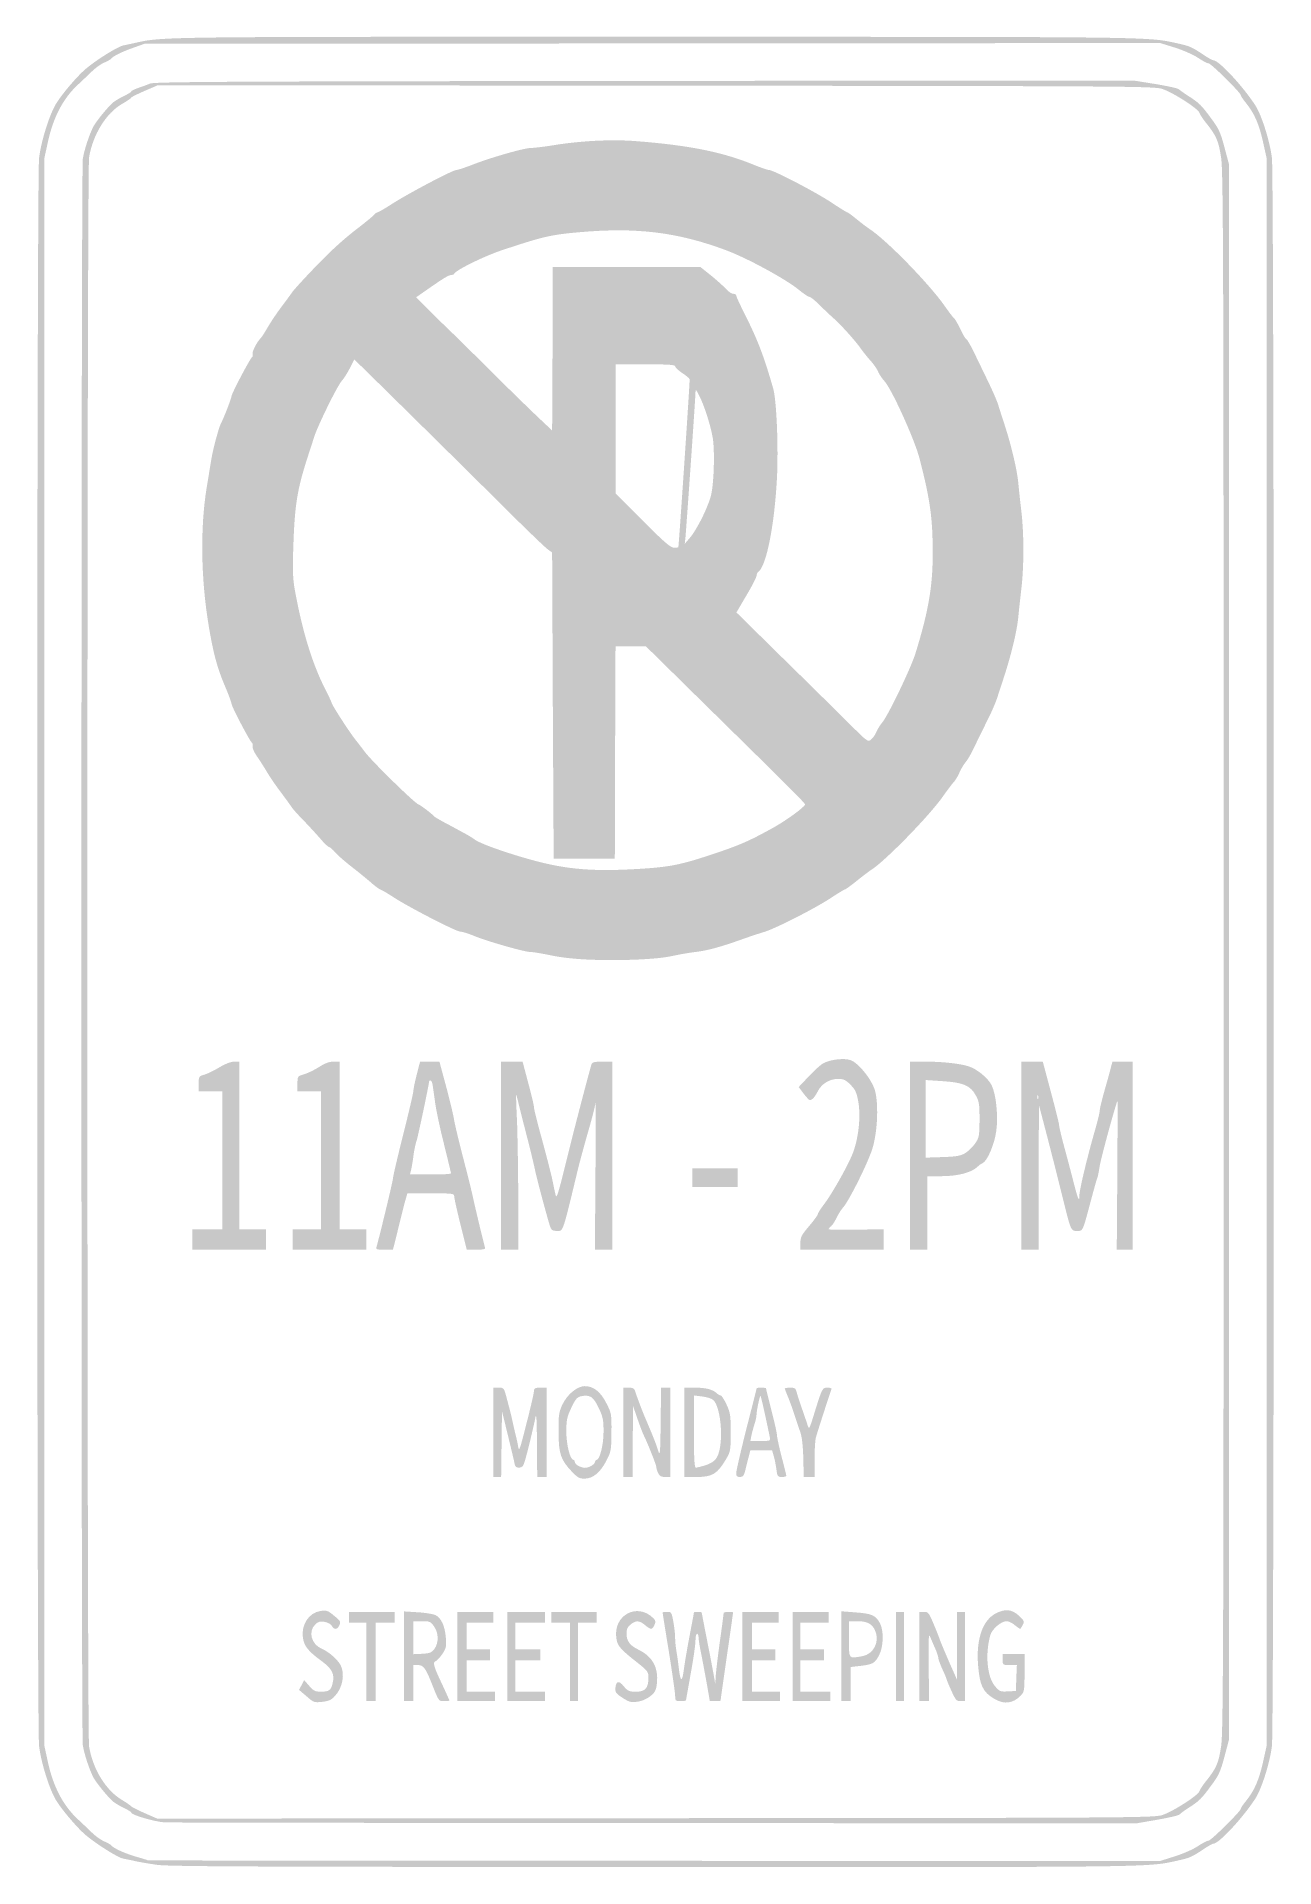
# Model space of a CAD drawing. Header units: inches. Extents: x -0.44 to 0.44, y -0.66 to 0.66.
import ezdxf

# ---------------------------------------------------------------- set-up
doc = ezdxf.new("R2010")
doc.units = ezdxf.units.IN
doc.header["$MEASUREMENT"] = 0

msp = doc.modelspace()

# ---------------------------------------------------------------- hatches: boundary and pattern name
h = msp.add_hatch(color=7)
edge = h.paths.add_edge_path()
edge.add_spline(control_points=[(-0.3577, -0.6552), (-0.3633, -0.6544), (-0.3704, -0.6532), (-0.3735, -0.6525), (-0.3765, -0.6518), (-0.3806, -0.651), (-0.3825, -0.6506), (-0.3863, -0.6498), (-0.4028, -0.6393), (-0.4095, -0.6334), (-0.4159, -0.6278), (-0.4269, -0.6147), (-0.4306, -0.6083), (-0.4353, -0.6003), (-0.4412, -0.5812), (-0.4425, -0.5697), (-0.4443, -0.5554), (-0.4443, 0.5554), (-0.4425, 0.5697), (-0.4412, 0.5812), (-0.4353, 0.6003), (-0.4306, 0.6083), (-0.4269, 0.6147), (-0.4159, 0.6278), (-0.4095, 0.6334), (-0.4024, 0.6396), (-0.3863, 0.6498), (-0.3819, 0.6507), (-0.3797, 0.6511), (-0.3759, 0.652), (-0.3735, 0.6525), (-0.3531, 0.657), (-0.3601, 0.6569), (0.0005, 0.6569), (0.3649, 0.6568), (0.3527, 0.657), (0.3754, 0.652), (0.3837, 0.6501), (0.3845, 0.6498), (0.3932, 0.6441), (0.3965, 0.6418), (0.3998, 0.64), (0.4005, 0.64), (0.4044, 0.64), (0.4216, 0.6215), (0.4306, 0.6076), (0.4351, 0.6007), (0.4411, 0.5817), (0.4425, 0.5697), (0.4443, 0.5554), (0.4443, -0.5554), (0.4425, -0.5697), (0.4411, -0.5817), (0.4351, -0.6007), (0.4306, -0.6076), (0.4216, -0.6215), (0.4044, -0.64), (0.4005, -0.64), (0.3998, -0.64), (0.3965, -0.6418), (0.3932, -0.6441), (0.3845, -0.6498), (0.3837, -0.6501), (0.3754, -0.652), (0.3527, -0.657), (0.3652, -0.6569), (-0.0011, -0.6567), (-0.2781, -0.6567), (-0.3496, -0.6564), (-0.3577, -0.6552)], knot_values=[0, 0, 0, 0, 1, 1, 1, 2, 2, 2, 3, 3, 3, 4, 4, 4, 5, 5, 5, 6, 6, 6, 7, 7, 7, 8, 8, 8, 9, 9, 9, 10, 10, 10, 11, 11, 11, 12, 12, 12, 13, 13, 13, 14, 14, 14, 15, 15, 15, 16, 16, 16, 17, 17, 17, 18, 18, 18, 19, 19, 19, 20, 20, 20, 21, 21, 21, 22, 22, 22, 23, 23, 23, 23], degree=3, periodic=0)
edge = h.paths.add_edge_path(flags=0)
edge.add_spline(control_points=[(0.3727, -0.6491), (0.3785, -0.6473), (0.3859, -0.6441), (0.3893, -0.6418), (0.3926, -0.6396), (0.3961, -0.6378), (0.397, -0.6378), (0.3988, -0.6378), (0.4201, -0.6167), (0.4201, -0.615), (0.4201, -0.6144), (0.4218, -0.6119), (0.4239, -0.6093), (0.4299, -0.602), (0.4333, -0.594), (0.4361, -0.5814)], knot_values=[0, 0, 0, 0, 1, 1, 1, 2, 2, 2, 3, 3, 3, 4, 4, 4, 5, 5, 5, 5], degree=3, periodic=0)
edge.add_line((0.4361, -0.5814), (0.4387, -0.5697))
edge.add_line((0.4387, -0.5697), (0.4387, 0))
edge.add_line((0.4387, 0), (0.4387, 0.5697))
edge.add_line((0.4387, 0.5697), (0.4361, 0.5814))
edge.add_spline(control_points=[(0.4361, 0.5814), (0.4333, 0.594), (0.4299, 0.602), (0.4239, 0.6093), (0.4218, 0.6119), (0.4201, 0.6144), (0.4201, 0.615), (0.4201, 0.6167), (0.3988, 0.6378), (0.397, 0.6378), (0.3961, 0.6378), (0.3927, 0.6396), (0.3894, 0.6418), (0.3862, 0.644), (0.3788, 0.6472), (0.3729, 0.6491)], knot_values=[0, 0, 0, 0, 1, 1, 1, 2, 2, 2, 3, 3, 3, 4, 4, 4, 5, 5, 5, 5], degree=3, periodic=0)
edge.add_line((0.3729, 0.6491), (0.3622, 0.6524))
edge.add_line((0.3622, 0.6524), (-0.0023, 0.6521))
edge.add_line((-0.0023, 0.6521), (-0.3667, 0.6519))
edge.add_line((-0.3667, 0.6519), (-0.3754, 0.6488))
edge.add_spline(control_points=[(-0.3754, 0.6488), (-0.3834, 0.646), (-0.3895, 0.6429), (-0.3909, 0.641), (-0.3913, 0.6405), (-0.3934, 0.6394), (-0.3956, 0.6384), (-0.3979, 0.6375), (-0.4019, 0.6346), (-0.4047, 0.6319), (-0.4074, 0.6293), (-0.4119, 0.625), (-0.4146, 0.6225), (-0.4252, 0.6127), (-0.4323, 0.5991), (-0.4361, 0.5816)], knot_values=[0, 0, 0, 0, 1, 1, 1, 2, 2, 2, 3, 3, 3, 4, 4, 4, 5, 5, 5, 5], degree=3, periodic=0)
edge.add_line((-0.4361, 0.5816), (-0.4387, 0.5697))
edge.add_line((-0.4387, 0.5697), (-0.4387, 0))
edge.add_line((-0.4387, 0), (-0.4387, -0.5697))
edge.add_line((-0.4387, -0.5697), (-0.4361, -0.5816))
edge.add_spline(control_points=[(-0.4361, -0.5816), (-0.4323, -0.5991), (-0.4252, -0.6127), (-0.4146, -0.6225), (-0.4119, -0.625), (-0.4074, -0.6293), (-0.4047, -0.6319), (-0.4019, -0.6346), (-0.3979, -0.6375), (-0.3956, -0.6384), (-0.3934, -0.6394), (-0.3913, -0.6405), (-0.3909, -0.641), (-0.3895, -0.643), (-0.3818, -0.6466), (-0.374, -0.649), (-0.3694, -0.6503), (-0.3651, -0.6516), (-0.3645, -0.6519), (-0.3638, -0.6521), (-0.2001, -0.6523), (-0.0005, -0.6523)], knot_values=[0, 0, 0, 0, 1, 1, 1, 2, 2, 2, 3, 3, 3, 4, 4, 4, 5, 5, 5, 6, 6, 6, 7, 7, 7, 7], degree=3, periodic=0)
edge.add_line((-0.0005, -0.6523), (0.3623, -0.6524))
edge.add_line((0.3623, -0.6524), (0.3727, -0.6491))
h = msp.add_hatch(color=7)
edge = h.paths.add_edge_path()
edge.add_spline(control_points=[(-0.3526, -0.6247), (-0.3602, -0.6241), (-0.3763, -0.6193), (-0.3763, -0.6177), (-0.3763, -0.6172), (-0.3787, -0.6157), (-0.3816, -0.6144), (-0.3845, -0.613), (-0.3882, -0.6107), (-0.3898, -0.6094), (-0.3935, -0.606), (-0.4014, -0.5963), (-0.4033, -0.5928), (-0.4062, -0.5875), (-0.4102, -0.5754), (-0.4111, -0.5692), (-0.4124, -0.5611), (-0.4124, 0.5611), (-0.4111, 0.5692), (-0.4102, 0.5754), (-0.4062, 0.5875), (-0.4033, 0.5928), (-0.4014, 0.5963), (-0.3935, 0.606), (-0.3898, 0.6094), (-0.3882, 0.6107), (-0.3845, 0.613), (-0.3816, 0.6144), (-0.3787, 0.6157), (-0.3763, 0.6172), (-0.3763, 0.6177), (-0.3763, 0.6181), (-0.3741, 0.6192), (-0.3715, 0.6201), (-0.3689, 0.621), (-0.3649, 0.6224), (-0.3628, 0.6233), (-0.3594, 0.6246), (-0.3039, 0.6249), (-0.0079, 0.6252)], knot_values=[0, 0, 0, 0, 1, 1, 1, 2, 2, 2, 3, 3, 3, 4, 4, 4, 5, 5, 5, 6, 6, 6, 7, 7, 7, 8, 8, 8, 9, 9, 9, 10, 10, 10, 11, 11, 11, 12, 12, 12, 13, 13, 13, 13], degree=3, periodic=0)
edge.add_line((-0.0079, 0.6252), (0.3431, 0.6255))
edge.add_line((0.3431, 0.6255), (0.3587, 0.623))
edge.add_spline(control_points=[(0.3587, 0.623), (0.3673, 0.6216), (0.3749, 0.6199), (0.3756, 0.6193), (0.3763, 0.6186), (0.3794, 0.6164), (0.3825, 0.6144), (0.3904, 0.6093), (0.3918, 0.6079), (0.3988, 0.5984), (0.4043, 0.591), (0.4055, 0.5885), (0.4084, 0.5776)], knot_values=[0, 0, 0, 0, 1, 1, 1, 2, 2, 2, 3, 3, 3, 4, 4, 4, 4], degree=3, periodic=0)
edge.add_line((0.4084, 0.5776), (0.4117, 0.5652))
edge.add_line((0.4117, 0.5652), (0.4117, 0))
edge.add_line((0.4117, 0), (0.4117, -0.5652))
edge.add_line((0.4117, -0.5652), (0.4084, -0.5776))
edge.add_spline(control_points=[(0.4084, -0.5776), (0.4055, -0.5885), (0.4043, -0.591), (0.3988, -0.5984), (0.3918, -0.6079), (0.3904, -0.6093), (0.3825, -0.6144), (0.3794, -0.6164), (0.3765, -0.6185), (0.3761, -0.6191), (0.3757, -0.6197), (0.3686, -0.6213), (0.3603, -0.6228)], knot_values=[0, 0, 0, 0, 1, 1, 1, 2, 2, 2, 3, 3, 3, 4, 4, 4, 4], degree=3, periodic=0)
edge.add_line((0.3603, -0.6228), (0.3453, -0.6254))
edge.add_line((0.3453, -0.6254), (-0.0011, -0.6252))
edge.add_spline(control_points=[(-0.0011, -0.6252), (-0.1917, -0.6251), (-0.3499, -0.6249), (-0.3526, -0.6247)], knot_values=[0, 0, 0, 0, 1, 1, 1, 1], degree=3, periodic=0)
edge = h.paths.add_edge_path(flags=0)
edge.add_spline(control_points=[(0.3639, -0.6194), (0.3717, -0.6168), (0.3894, -0.6054), (0.3904, -0.6024), (0.3908, -0.6011), (0.3928, -0.5981), (0.3948, -0.5956), (0.4026, -0.5859), (0.4042, -0.5822), (0.406, -0.5702), (0.4076, -0.56), (0.4078, -0.496), (0.4078, 0), (0.4078, 0.496), (0.4076, 0.56), (0.406, 0.5702), (0.4042, 0.5822), (0.4026, 0.5859), (0.3948, 0.5956), (0.3928, 0.5981), (0.3908, 0.6011), (0.3904, 0.6024), (0.3894, 0.6054), (0.3717, 0.6168), (0.3639, 0.6194), (0.3579, 0.6214), (0.3445, 0.6215), (0.0002, 0.6218)], knot_values=[0, 0, 0, 0, 1, 1, 1, 2, 2, 2, 3, 3, 3, 4, 4, 4, 5, 5, 5, 6, 6, 6, 7, 7, 7, 8, 8, 8, 9, 9, 9, 9], degree=3, periodic=0)
edge.add_line((0.0002, 0.6218), (-0.3573, 0.6221))
edge.add_line((-0.3573, 0.6221), (-0.3668, 0.618))
edge.add_spline(control_points=[(-0.3668, 0.618), (-0.372, 0.6157), (-0.3763, 0.6136), (-0.3763, 0.6132), (-0.3763, 0.6128), (-0.3793, 0.6108), (-0.3829, 0.6087), (-0.3944, 0.6021), (-0.4039, 0.5866), (-0.4066, 0.5703), (-0.4082, 0.5602), (-0.4082, -0.56), (-0.4066, -0.5701), (-0.404, -0.5863), (-0.3947, -0.6015), (-0.3833, -0.6084), (-0.3797, -0.6106), (-0.3765, -0.6128), (-0.3762, -0.6133), (-0.3759, -0.6137), (-0.3716, -0.6159), (-0.3666, -0.6181)], knot_values=[0, 0, 0, 0, 1, 1, 1, 2, 2, 2, 3, 3, 3, 4, 4, 4, 5, 5, 5, 6, 6, 6, 7, 7, 7, 7], degree=3, periodic=0)
edge.add_line((-0.3666, -0.6181), (-0.3577, -0.622))
edge.add_line((-0.3577, -0.622), (0, -0.6217))
edge.add_spline(control_points=[(0, -0.6217), (0.3446, -0.6215), (0.3579, -0.6214), (0.3639, -0.6194)], knot_values=[0, 0, 0, 0, 1, 1, 1, 1], degree=3, periodic=0)
h = msp.add_hatch(color=7)
edge = h.paths.add_edge_path()
edge.add_spline(control_points=[(-0.0472, -0.0055), (-0.0577, -0.0051), (-0.0683, -0.0039), (-0.0752, -0.0024), (-0.0813, -0.0011), (-0.0879, 0), (-0.0898, 0), (-0.0941, 0), (-0.122, 0.008), (-0.1311, 0.0119), (-0.1348, 0.0134), (-0.1388, 0.0146), (-0.1401, 0.0146), (-0.143, 0.0146), (-0.1766, 0.0319), (-0.1876, 0.039), (-0.1917, 0.0417), (-0.196, 0.0443), (-0.1971, 0.0446), (-0.1982, 0.045), (-0.2012, 0.0472), (-0.2037, 0.0494), (-0.2062, 0.0516), (-0.2124, 0.0567), (-0.2174, 0.0606), (-0.2225, 0.0645), (-0.2282, 0.0695), (-0.23, 0.0716), (-0.2318, 0.0737), (-0.2338, 0.0754), (-0.2344, 0.0754), (-0.235, 0.0754), (-0.238, 0.0782), (-0.2409, 0.0817), (-0.2439, 0.0851), (-0.2494, 0.0911), (-0.2531, 0.0949), (-0.2568, 0.0987), (-0.2603, 0.1026), (-0.2609, 0.1036), (-0.2616, 0.1047), (-0.2649, 0.1092), (-0.2683, 0.1138), (-0.2718, 0.1183), (-0.2762, 0.1248), (-0.2783, 0.1282), (-0.2803, 0.1316), (-0.2837, 0.137), (-0.2858, 0.14), (-0.288, 0.1431), (-0.2895, 0.1466), (-0.2892, 0.1476), (-0.289, 0.1487), (-0.2892, 0.1499), (-0.2897, 0.1502), (-0.2911, 0.151), (-0.3043, 0.1762), (-0.3043, 0.178), (-0.3043, 0.1789), (-0.3063, 0.1843), (-0.3087, 0.19), (-0.3145, 0.2035), (-0.3173, 0.2138), (-0.3207, 0.234), (-0.3263, 0.2675), (-0.3269, 0.3041), (-0.3222, 0.3332), (-0.3209, 0.3408), (-0.3195, 0.3498), (-0.3189, 0.3532), (-0.3179, 0.3601), (-0.3135, 0.3763), (-0.3121, 0.379), (-0.3102, 0.3825), (-0.3043, 0.3976), (-0.3043, 0.399), (-0.3043, 0.4008), (-0.291, 0.4261), (-0.2896, 0.4269), (-0.2891, 0.4272), (-0.2889, 0.4282), (-0.2892, 0.4291), (-0.2898, 0.4307), (-0.2863, 0.4376), (-0.2833, 0.4407), (-0.2826, 0.4414), (-0.2803, 0.445), (-0.2783, 0.4485), (-0.2762, 0.4521), (-0.2718, 0.4587), (-0.2683, 0.4633), (-0.2649, 0.4678), (-0.2616, 0.4724), (-0.2609, 0.4734), (-0.2597, 0.4753), (-0.2476, 0.4884), (-0.2395, 0.4965), (-0.2307, 0.5055), (-0.2214, 0.5137), (-0.2125, 0.5204), (-0.2076, 0.5242), (-0.2029, 0.5281), (-0.202, 0.5291), (-0.2012, 0.5301), (-0.2001, 0.5309), (-0.1995, 0.5309), (-0.199, 0.5309), (-0.1943, 0.5336), (-0.1892, 0.5369), (-0.1781, 0.5441), (-0.1455, 0.5613), (-0.1429, 0.5613), (-0.1419, 0.5613), (-0.1367, 0.563), (-0.1313, 0.5651), (-0.1183, 0.5702), (-0.0942, 0.5771), (-0.0893, 0.5771), (-0.0872, 0.5771), (-0.0807, 0.5779), (-0.0748, 0.5788), (-0.0546, 0.5822), (-0.0318, 0.5834), (-0.0141, 0.582), (0.0245, 0.579), (0.0487, 0.5741), (0.0713, 0.5647), (0.0759, 0.5629), (0.0804, 0.5613), (0.0814, 0.5613), (0.0846, 0.5613), (0.1158, 0.545), (0.1265, 0.5378), (0.1322, 0.534), (0.1372, 0.5309), (0.1376, 0.5309), (0.138, 0.5309), (0.1409, 0.5288), (0.144, 0.5263), (0.1471, 0.5237), (0.1516, 0.5203), (0.154, 0.5187), (0.1662, 0.5106), (0.1966, 0.4794), (0.2075, 0.4638), (0.2106, 0.4594), (0.2136, 0.4554), (0.2142, 0.455), (0.2148, 0.4547), (0.2169, 0.4511), (0.2188, 0.4471), (0.2207, 0.4431), (0.2227, 0.4398), (0.2232, 0.4398), (0.2236, 0.4398), (0.2259, 0.4359), (0.2283, 0.4311), (0.2306, 0.4263), (0.2352, 0.4168), (0.2385, 0.41), (0.2418, 0.4032), (0.2451, 0.3956), (0.2459, 0.3931), (0.2466, 0.3907), (0.2484, 0.3851), (0.2498, 0.3808), (0.255, 0.3653), (0.2594, 0.3469), (0.2604, 0.3369), (0.2609, 0.3313), (0.262, 0.3217), (0.2627, 0.3155), (0.2635, 0.3093), (0.2641, 0.2972), (0.2641, 0.2885), (0.2641, 0.2799), (0.2635, 0.2677), (0.2627, 0.2615), (0.262, 0.2553), (0.2609, 0.2457), (0.2604, 0.2402), (0.2595, 0.2304), (0.2552, 0.2127), (0.2498, 0.1963), (0.2484, 0.192), (0.2463, 0.1856), (0.2452, 0.1822), (0.2441, 0.1788), (0.2408, 0.1712), (0.2378, 0.1654), (0.2349, 0.1595), (0.2308, 0.1512), (0.2288, 0.147), (0.2268, 0.1427), (0.224, 0.1378), (0.2225, 0.1361), (0.2211, 0.1344), (0.2191, 0.131), (0.2181, 0.1286), (0.2171, 0.1262), (0.2152, 0.123), (0.2137, 0.1215), (0.2123, 0.1199), (0.2091, 0.1156), (0.2065, 0.1119), (0.1971, 0.0983), (0.1653, 0.0657), (0.1551, 0.0591), (0.1533, 0.058), (0.1485, 0.0543), (0.1444, 0.051), (0.1403, 0.0477), (0.1366, 0.045), (0.1362, 0.045), (0.1357, 0.045), (0.1309, 0.0421), (0.1256, 0.0386), (0.114, 0.031), (0.0852, 0.0163), (0.0774, 0.0142), (0.0744, 0.0133), (0.0677, 0.0111), (0.0624, 0.0092), (0.0467, 0.0036), (0.0376, 0.0011), (0.0287, 0), (0.024, -0.0005), (0.0165, -0.0019), (0.0118, -0.0029), (0.0014, -0.0053), (-0.0247, -0.0064), (-0.0472, -0.0055)], knot_values=[0, 0, 0, 0, 1, 1, 1, 2, 2, 2, 3, 3, 3, 4, 4, 4, 5, 5, 5, 6, 6, 6, 7, 7, 7, 8, 8, 8, 9, 9, 9, 10, 10, 10, 11, 11, 11, 12, 12, 12, 13, 13, 13, 14, 14, 14, 15, 15, 15, 16, 16, 16, 17, 17, 17, 18, 18, 18, 19, 19, 19, 20, 20, 20, 21, 21, 21, 22, 22, 22, 23, 23, 23, 24, 24, 24, 25, 25, 25, 26, 26, 26, 27, 27, 27, 28, 28, 28, 29, 29, 29, 30, 30, 30, 31, 31, 31, 32, 32, 32, 33, 33, 33, 34, 34, 34, 35, 35, 35, 36, 36, 36, 37, 37, 37, 38, 38, 38, 39, 39, 39, 40, 40, 40, 41, 41, 41, 42, 42, 42, 43, 43, 43, 44, 44, 44, 45, 45, 45, 46, 46, 46, 47, 47, 47, 48, 48, 48, 49, 49, 49, 50, 50, 50, 51, 51, 51, 52, 52, 52, 53, 53, 53, 54, 54, 54, 55, 55, 55, 56, 56, 56, 57, 57, 57, 58, 58, 58, 59, 59, 59, 60, 60, 60, 61, 61, 61, 62, 62, 62, 63, 63, 63, 64, 64, 64, 65, 65, 65, 66, 66, 66, 67, 67, 67, 68, 68, 68, 69, 69, 69, 70, 70, 70, 71, 71, 71, 72, 72, 72, 73, 73, 73, 74, 74, 74, 75, 75, 75, 76, 76, 76, 77, 77, 77, 77], degree=3, periodic=0)
edge = h.paths.add_edge_path(flags=0)
edge.add_spline(control_points=[(-0.0126, 0.0596), (0.0106, 0.061), (0.018, 0.0625), (0.0422, 0.0706), (0.061, 0.0769), (0.0676, 0.0798), (0.0852, 0.0896), (0.0943, 0.0947), (0.1072, 0.1042), (0.1074, 0.1059), (0.1074, 0.1067), (0.0963, 0.1179), (0.0555, 0.158), (0.0416, 0.1717), (0.0219, 0.191), (0.0117, 0.2011)], knot_values=[0, 0, 0, 0, 1, 1, 1, 2, 2, 2, 3, 3, 3, 4, 4, 4, 5, 5, 5, 5], degree=3, periodic=0)
edge.add_line((0.0117, 0.2011), (-0.0068, 0.2193))
edge.add_line((-0.0068, 0.2193), (-0.0177, 0.2193))
edge.add_line((-0.0177, 0.2193), (-0.0287, 0.2193))
edge.add_line((-0.0287, 0.2193), (-0.029, 0.1431))
edge.add_line((-0.029, 0.1431), (-0.0292, 0.0669))
edge.add_line((-0.0292, 0.0669), (-0.0512, 0.0669))
edge.add_line((-0.0512, 0.0669), (-0.0731, 0.0669))
edge.add_line((-0.0731, 0.0669), (-0.0737, 0.1768))
edge.add_line((-0.0737, 0.1768), (-0.0742, 0.2867))
edge.add_line((-0.0742, 0.2867), (-0.0777, 0.2893))
edge.add_spline(control_points=[(-0.0777, 0.2893), (-0.0796, 0.2907), (-0.0933, 0.3039), (-0.1081, 0.3186), (-0.133, 0.3434), (-0.1633, 0.3733), (-0.201, 0.4104)], knot_values=[0, 0, 0, 0, 1, 1, 1, 2, 2, 2, 2], degree=3, periodic=0)
edge.add_line((-0.201, 0.4104), (-0.2162, 0.4253))
edge.add_line((-0.2162, 0.4253), (-0.2193, 0.4192))
edge.add_spline(control_points=[(-0.2193, 0.4192), (-0.221, 0.4159), (-0.2236, 0.4117), (-0.2252, 0.4099), (-0.2286, 0.4061), (-0.2425, 0.3776), (-0.2451, 0.3695), (-0.246, 0.3664), (-0.2481, 0.3601), (-0.2496, 0.3555), (-0.2573, 0.3317), (-0.259, 0.321), (-0.26, 0.2902), (-0.2606, 0.2735), (-0.2603, 0.2674), (-0.2588, 0.2593), (-0.2535, 0.2303), (-0.2465, 0.2074), (-0.2375, 0.1895), (-0.2349, 0.1846), (-0.2326, 0.1795), (-0.2322, 0.1782), (-0.2315, 0.176), (-0.2181, 0.1554), (-0.215, 0.1519), (-0.2142, 0.1509), (-0.2112, 0.147), (-0.2083, 0.1432), (-0.2032, 0.1365), (-0.1728, 0.1067), (-0.1701, 0.1059), (-0.1685, 0.1053), (-0.1601, 0.099), (-0.1591, 0.0975), (-0.1587, 0.097), (-0.1551, 0.0949), (-0.1512, 0.0928), (-0.1472, 0.0907), (-0.1415, 0.0876), (-0.1384, 0.0859), (-0.1353, 0.0843), (-0.1315, 0.082), (-0.1299, 0.0808), (-0.1264, 0.0782), (-0.113, 0.0732), (-0.0956, 0.068), (-0.0668, 0.0595), (-0.048, 0.0575), (-0.0126, 0.0596)], knot_values=[0, 0, 0, 0, 1, 1, 1, 2, 2, 2, 3, 3, 3, 4, 4, 4, 5, 5, 5, 6, 6, 6, 7, 7, 7, 8, 8, 8, 9, 9, 9, 10, 10, 10, 11, 11, 11, 12, 12, 12, 13, 13, 13, 14, 14, 14, 15, 15, 15, 16, 16, 16, 16], degree=3, periodic=0)
edge = h.paths.add_edge_path(flags=0)
edge.add_spline(control_points=[(0.1587, 0.1582), (0.1595, 0.1601), (0.1614, 0.1632), (0.1629, 0.1649), (0.1672, 0.1702), (0.1834, 0.2039), (0.1866, 0.2143), (0.1959, 0.2444), (0.1989, 0.262), (0.199, 0.2852), (0.199, 0.3113), (0.1973, 0.3241), (0.1895, 0.3543), (0.186, 0.3678), (0.1694, 0.4045), (0.1642, 0.4099), (0.1625, 0.4118), (0.1605, 0.4148), (0.1597, 0.4167), (0.1589, 0.4186), (0.1564, 0.4222), (0.1542, 0.4246), (0.1519, 0.4271), (0.1487, 0.4312), (0.147, 0.4336), (0.1433, 0.4389), (0.132, 0.4514), (0.1271, 0.4555), (0.1253, 0.4571), (0.1211, 0.461), (0.1179, 0.4643), (0.1146, 0.4675), (0.1113, 0.4702), (0.1105, 0.4702), (0.1097, 0.4702), (0.1064, 0.4724), (0.103, 0.4752), (0.0935, 0.483), (0.0659, 0.498), (0.0506, 0.5037), (0.0161, 0.5166), (-0.0136, 0.5203), (-0.0547, 0.5166), (-0.0752, 0.5148), (-0.0804, 0.5136), (-0.1102, 0.5037), (-0.1224, 0.4997), (-0.1434, 0.4894), (-0.1444, 0.4869), (-0.1446, 0.4864), (-0.1456, 0.4859), (-0.1466, 0.4859), (-0.1485, 0.4859), (-0.1522, 0.4836), (-0.1648, 0.4748)], knot_values=[0, 0, 0, 0, 1, 1, 1, 2, 2, 2, 3, 3, 3, 4, 4, 4, 5, 5, 5, 6, 6, 6, 7, 7, 7, 8, 8, 8, 9, 9, 9, 10, 10, 10, 11, 11, 11, 12, 12, 12, 13, 13, 13, 14, 14, 14, 15, 15, 15, 16, 16, 16, 17, 17, 17, 18, 18, 18, 18], degree=3, periodic=0)
edge.add_line((-0.1648, 0.4748), (-0.1718, 0.4699))
edge.add_line((-0.1718, 0.4699), (-0.1652, 0.4632))
edge.add_spline(control_points=[(-0.1652, 0.4632), (-0.1616, 0.4595), (-0.1548, 0.4529), (-0.1502, 0.4485), (-0.1455, 0.444), (-0.1313, 0.43), (-0.1185, 0.4173), (-0.1058, 0.4046), (-0.0906, 0.3898), (-0.0848, 0.3843)], knot_values=[0, 0, 0, 0, 1, 1, 1, 2, 2, 2, 3, 3, 3, 3], degree=3, periodic=0)
edge.add_line((-0.0848, 0.3843), (-0.0742, 0.3743))
edge.add_line((-0.0742, 0.3743), (-0.0739, 0.4329))
edge.add_line((-0.0739, 0.4329), (-0.0737, 0.4916))
edge.add_line((-0.0737, 0.4916), (-0.0207, 0.4916))
edge.add_line((-0.0207, 0.4916), (0.0323, 0.4916))
edge.add_line((0.0323, 0.4916), (0.0358, 0.4888))
edge.add_spline(control_points=[(0.0358, 0.4888), (0.042, 0.484), (0.048, 0.4787), (0.051, 0.4755), (0.0526, 0.4738), (0.0548, 0.4724), (0.0559, 0.4724), (0.057, 0.4724), (0.0579, 0.4719), (0.0579, 0.4713), (0.0579, 0.4706), (0.0605, 0.4649), (0.0637, 0.4586), (0.0734, 0.4393), (0.0778, 0.4278), (0.0845, 0.4044), (0.0869, 0.396), (0.0883, 0.3624), (0.0872, 0.3403), (0.0854, 0.3061), (0.0795, 0.2764), (0.0737, 0.2728), (0.0731, 0.2724), (0.0726, 0.2712), (0.0726, 0.2702), (0.0726, 0.2691), (0.0693, 0.2627), (0.0653, 0.256)], knot_values=[0, 0, 0, 0, 1, 1, 1, 2, 2, 2, 3, 3, 3, 4, 4, 4, 5, 5, 5, 6, 6, 6, 7, 7, 7, 8, 8, 8, 9, 9, 9, 9], degree=3, periodic=0)
edge.add_line((0.0653, 0.256), (0.0581, 0.2437))
edge.add_line((0.0581, 0.2437), (0.0913, 0.211))
edge.add_spline(control_points=[(0.0913, 0.211), (0.1097, 0.193), (0.1309, 0.172), (0.1386, 0.1644), (0.1524, 0.1506), (0.1525, 0.1505), (0.1549, 0.1526), (0.1562, 0.1537), (0.1579, 0.1563), (0.1587, 0.1582)], knot_values=[0, 0, 0, 0, 1, 1, 1, 2, 2, 2, 3, 3, 3, 3], degree=3, periodic=0)
edge = h.paths.add_edge_path(flags=0)
edge.add_spline(control_points=[(0.0164, 0.2905), (0.0169, 0.2935), (0.0248, 0.4103), (0.0245, 0.4111), (0.0243, 0.4118), (0.0219, 0.4138), (0.0191, 0.4156), (0.0163, 0.4175), (0.0141, 0.4196), (0.0141, 0.4204), (0.0141, 0.4215), (0.009, 0.4218), (-0.0073, 0.4218)], knot_values=[0, 0, 0, 0, 1, 1, 1, 2, 2, 2, 3, 3, 3, 4, 4, 4, 4], degree=3, periodic=0)
edge.add_line((-0.0073, 0.4218), (-0.0287, 0.4218))
edge.add_line((-0.0287, 0.4218), (-0.0287, 0.3755))
edge.add_line((-0.0287, 0.3755), (-0.0287, 0.3292))
edge.add_line((-0.0287, 0.3292), (-0.0093, 0.3097))
edge.add_spline(control_points=[(-0.0093, 0.3097), (0.0063, 0.2941), (0.0107, 0.2903), (0.0132, 0.2902), (0.0149, 0.2902), (0.0163, 0.2903), (0.0164, 0.2905)], knot_values=[0, 0, 0, 0, 1, 1, 1, 2, 2, 2, 2], degree=3, periodic=0)
edge = h.paths.add_edge_path(flags=0)
edge.add_spline(control_points=[(0.0337, 0.3122), (0.0365, 0.3179), (0.0393, 0.325), (0.0399, 0.3279), (0.042, 0.337), (0.0426, 0.3597), (0.0411, 0.369), (0.0396, 0.378), (0.0347, 0.3932), (0.031, 0.4001), (0.0291, 0.4038), (0.0288, 0.404), (0.0287, 0.4017), (0.0287, 0.3977), (0.022, 0.3027), (0.0215, 0.2975)], knot_values=[0, 0, 0, 0, 1, 1, 1, 2, 2, 2, 3, 3, 3, 4, 4, 4, 5, 5, 5, 5], degree=3, periodic=0)
edge.add_line((0.0215, 0.2975), (0.021, 0.293))
edge.add_line((0.021, 0.293), (0.0248, 0.2974))
edge.add_spline(control_points=[(0.0248, 0.2974), (0.0269, 0.2998), (0.0309, 0.3064), (0.0337, 0.3122)], knot_values=[0, 0, 0, 0, 1, 1, 1, 1], degree=3, periodic=0)
h = msp.add_hatch(color=7)
edge = h.paths.add_edge_path()
edge.add_line((-0.3324, -0.2064), (-0.3324, -0.1991))
edge.add_line((-0.3324, -0.1991), (-0.3217, -0.1991))
edge.add_line((-0.3217, -0.1991), (-0.311, -0.1991))
edge.add_line((-0.311, -0.1991), (-0.311, -0.1496))
edge.add_line((-0.311, -0.1496), (-0.311, -0.1001))
edge.add_line((-0.311, -0.1001), (-0.3195, -0.1001))
edge.add_line((-0.3195, -0.1001), (-0.3279, -0.1001))
edge.add_line((-0.3279, -0.1001), (-0.3279, -0.0947))
edge.add_spline(control_points=[(-0.3279, -0.0947), (-0.3279, -0.0893), (-0.3278, -0.0892), (-0.3237, -0.088), (-0.3214, -0.0873), (-0.3165, -0.0849), (-0.3129, -0.0827), (-0.3088, -0.0803), (-0.3048, -0.0787), (-0.3025, -0.0787)], knot_values=[0, 0, 0, 0, 1, 1, 1, 2, 2, 2, 3, 3, 3, 3], degree=3, periodic=0)
edge.add_line((-0.3025, -0.0787), (-0.2987, -0.0787))
edge.add_line((-0.2987, -0.0787), (-0.2987, -0.1389))
edge.add_line((-0.2987, -0.1389), (-0.2987, -0.1991))
edge.add_line((-0.2987, -0.1991), (-0.2891, -0.1991))
edge.add_line((-0.2891, -0.1991), (-0.2795, -0.1991))
edge.add_line((-0.2795, -0.1991), (-0.2795, -0.2064))
edge.add_line((-0.2795, -0.2064), (-0.2795, -0.2137))
edge.add_line((-0.2795, -0.2137), (-0.306, -0.2137))
edge.add_line((-0.306, -0.2137), (-0.3324, -0.2137))
edge.add_line((-0.3324, -0.2137), (-0.3324, -0.2064))
h = msp.add_hatch(color=7)
edge = h.paths.add_edge_path()
edge.add_line((-0.2604, -0.2064), (-0.2604, -0.1991))
edge.add_line((-0.2604, -0.1991), (-0.2503, -0.1991))
edge.add_line((-0.2503, -0.1991), (-0.2402, -0.1991))
edge.add_line((-0.2402, -0.1991), (-0.2402, -0.1496))
edge.add_line((-0.2402, -0.1496), (-0.2402, -0.1001))
edge.add_line((-0.2402, -0.1001), (-0.2486, -0.1001))
edge.add_line((-0.2486, -0.1001), (-0.257, -0.1001))
edge.add_line((-0.257, -0.1001), (-0.257, -0.0947))
edge.add_spline(control_points=[(-0.257, -0.0947), (-0.257, -0.0892), (-0.257, -0.0892), (-0.2523, -0.0878), (-0.2497, -0.087), (-0.2449, -0.0847), (-0.2416, -0.0826), (-0.2374, -0.0799), (-0.2343, -0.0787), (-0.2311, -0.0787)], knot_values=[0, 0, 0, 0, 1, 1, 1, 2, 2, 2, 3, 3, 3, 3], degree=3, periodic=0)
edge.add_line((-0.2311, -0.0787), (-0.2267, -0.0787))
edge.add_line((-0.2267, -0.0787), (-0.2267, -0.1389))
edge.add_line((-0.2267, -0.1389), (-0.2267, -0.1991))
edge.add_line((-0.2267, -0.1991), (-0.2171, -0.1991))
edge.add_line((-0.2171, -0.1991), (-0.2075, -0.1991))
edge.add_line((-0.2075, -0.1991), (-0.2075, -0.2064))
edge.add_line((-0.2075, -0.2064), (-0.2075, -0.2137))
edge.add_line((-0.2075, -0.2137), (-0.234, -0.2137))
edge.add_line((-0.234, -0.2137), (-0.2604, -0.2137))
edge.add_line((-0.2604, -0.2137), (-0.2604, -0.2064))
h = msp.add_hatch(color=7)
edge = h.paths.add_edge_path()
edge.add_spline(control_points=[(-0.2003, -0.2118), (-0.1981, -0.2042), (-0.1884, -0.1641), (-0.1884, -0.1622), (-0.1884, -0.1609), (-0.1851, -0.1469), (-0.1811, -0.131), (-0.1771, -0.1151), (-0.1738, -0.101), (-0.1738, -0.0997), (-0.1738, -0.0984), (-0.1727, -0.0931), (-0.1714, -0.088)], knot_values=[0, 0, 0, 0, 1, 1, 1, 2, 2, 2, 3, 3, 3, 4, 4, 4, 4], degree=3, periodic=0)
edge.add_line((-0.1714, -0.088), (-0.169, -0.0787))
edge.add_line((-0.169, -0.0787), (-0.162, -0.0787))
edge.add_line((-0.162, -0.0787), (-0.1551, -0.0787))
edge.add_line((-0.1551, -0.0787), (-0.1503, -0.0965))
edge.add_spline(control_points=[(-0.1503, -0.0965), (-0.1477, -0.1062), (-0.1451, -0.117), (-0.1446, -0.1204), (-0.144, -0.1238), (-0.1412, -0.1357), (-0.1383, -0.1468), (-0.1354, -0.1579), (-0.1323, -0.1703), (-0.1314, -0.1744), (-0.1295, -0.1834), (-0.123, -0.2104), (-0.1223, -0.2123), (-0.1219, -0.2133), (-0.1237, -0.2137), (-0.1286, -0.2137)], knot_values=[0, 0, 0, 0, 1, 1, 1, 2, 2, 2, 3, 3, 3, 4, 4, 4, 5, 5, 5, 5], degree=3, periodic=0)
edge.add_line((-0.1286, -0.2137), (-0.1355, -0.2137))
edge.add_line((-0.1355, -0.2137), (-0.1365, -0.2095))
edge.add_spline(control_points=[(-0.1365, -0.2095), (-0.141, -0.1921), (-0.1445, -0.1771), (-0.1445, -0.1753), (-0.1445, -0.1734), (-0.1457, -0.1732), (-0.1613, -0.1732)], knot_values=[0, 0, 0, 0, 1, 1, 1, 2, 2, 2, 2], degree=3, periodic=0)
edge.add_line((-0.1613, -0.1732), (-0.1781, -0.1732))
edge.add_line((-0.1781, -0.1732), (-0.1798, -0.1791))
edge.add_spline(control_points=[(-0.1798, -0.1791), (-0.1807, -0.1824), (-0.1825, -0.1896), (-0.1839, -0.1952), (-0.1852, -0.2007), (-0.1868, -0.2072), (-0.1874, -0.2095)], knot_values=[0, 0, 0, 0, 1, 1, 1, 2, 2, 2, 2], degree=3, periodic=0)
edge.add_line((-0.1874, -0.2095), (-0.1885, -0.2137))
edge.add_line((-0.1885, -0.2137), (-0.1947, -0.2137))
edge.add_spline(control_points=[(-0.1947, -0.2137), (-0.2001, -0.2137), (-0.2009, -0.2135), (-0.2003, -0.2118)], knot_values=[0, 0, 0, 0, 1, 1, 1, 1], degree=3, periodic=0)
edge = h.paths.add_edge_path(flags=0)
edge.add_spline(control_points=[(-0.1468, -0.1589), (-0.1468, -0.1584), (-0.1491, -0.149), (-0.1518, -0.138), (-0.1546, -0.127), (-0.1574, -0.1138), (-0.1581, -0.1087), (-0.1588, -0.1037), (-0.1596, -0.0979), (-0.1599, -0.0959), (-0.1602, -0.0939), (-0.1609, -0.0922), (-0.1615, -0.0922), (-0.1621, -0.0922), (-0.1625, -0.0925), (-0.1625, -0.0928), (-0.1625, -0.0949), (-0.1706, -0.1329), (-0.1715, -0.1356), (-0.1722, -0.1373), (-0.1733, -0.1424), (-0.1738, -0.1467), (-0.1744, -0.1511), (-0.1752, -0.1558), (-0.1756, -0.1572)], knot_values=[0, 0, 0, 0, 1, 1, 1, 2, 2, 2, 3, 3, 3, 4, 4, 4, 5, 5, 5, 6, 6, 6, 7, 7, 7, 8, 8, 8, 8], degree=3, periodic=0)
edge.add_line((-0.1756, -0.1572), (-0.1763, -0.1597))
edge.add_line((-0.1763, -0.1597), (-0.1615, -0.1597))
edge.add_spline(control_points=[(-0.1615, -0.1597), (-0.1534, -0.1597), (-0.1468, -0.1594), (-0.1468, -0.1589)], knot_values=[0, 0, 0, 0, 1, 1, 1, 1], degree=3, periodic=0)
h = msp.add_hatch(color=7)
edge = h.paths.add_edge_path()
edge.add_line((-0.1108, -0.1462), (-0.1108, -0.0787))
edge.add_line((-0.1108, -0.0787), (-0.1031, -0.0787))
edge.add_line((-0.1031, -0.0787), (-0.0954, -0.0787))
edge.add_line((-0.0954, -0.0787), (-0.0913, -0.0942))
edge.add_spline(control_points=[(-0.0913, -0.0942), (-0.089, -0.1027), (-0.0871, -0.1106), (-0.0872, -0.1117), (-0.0872, -0.1129), (-0.0846, -0.1233), (-0.0814, -0.1348), (-0.0783, -0.1463), (-0.0749, -0.1593), (-0.074, -0.1637), (-0.0731, -0.168), (-0.0721, -0.173), (-0.0716, -0.1748), (-0.071, -0.1773), (-0.0694, -0.172), (-0.0643, -0.1512), (-0.0591, -0.1299), (-0.0502, -0.0958), (-0.046, -0.0807), (-0.0455, -0.0791), (-0.0441, -0.0787), (-0.0382, -0.0787)], knot_values=[0, 0, 0, 0, 1, 1, 1, 2, 2, 2, 3, 3, 3, 4, 4, 4, 5, 5, 5, 6, 6, 6, 7, 7, 7, 7], degree=3, periodic=0)
edge.add_line((-0.0382, -0.0787), (-0.0309, -0.0787))
edge.add_line((-0.0309, -0.0787), (-0.0309, -0.1462))
edge.add_line((-0.0309, -0.1462), (-0.0309, -0.2137))
edge.add_line((-0.0309, -0.2137), (-0.0372, -0.2137))
edge.add_line((-0.0372, -0.2137), (-0.0435, -0.2137))
edge.add_line((-0.0435, -0.2137), (-0.0431, -0.1594))
edge.add_spline(control_points=[(-0.0431, -0.1594), (-0.0429, -0.1296), (-0.0429, -0.1067), (-0.0431, -0.1085), (-0.0433, -0.1104), (-0.0456, -0.1195), (-0.0483, -0.1288), (-0.051, -0.1381), (-0.0542, -0.15), (-0.0555, -0.1552), (-0.067, -0.2028), (-0.0661, -0.2002), (-0.0708, -0.2002), (-0.0741, -0.2002), (-0.0748, -0.1997), (-0.0758, -0.1966), (-0.0782, -0.1889), (-0.0853, -0.1623), (-0.0864, -0.1569), (-0.087, -0.1538), (-0.0894, -0.1437), (-0.0918, -0.1344), (-0.0942, -0.1251), (-0.097, -0.1141), (-0.098, -0.1099), (-0.099, -0.1057), (-0.0999, -0.1024), (-0.1, -0.1026), (-0.1002, -0.1028), (-0.0999, -0.1113), (-0.0994, -0.1215), (-0.099, -0.1317), (-0.0986, -0.1566), (-0.0985, -0.1769)], knot_values=[0, 0, 0, 0, 1, 1, 1, 2, 2, 2, 3, 3, 3, 4, 4, 4, 5, 5, 5, 6, 6, 6, 7, 7, 7, 8, 8, 8, 9, 9, 9, 10, 10, 10, 11, 11, 11, 11], degree=3, periodic=0)
edge.add_line((-0.0985, -0.1769), (-0.0984, -0.2137))
edge.add_line((-0.0984, -0.2137), (-0.1046, -0.2137))
edge.add_line((-0.1046, -0.2137), (-0.1108, -0.2137))
edge.add_line((-0.1108, -0.2137), (-0.1108, -0.1462))
h = msp.add_hatch(color=7)
edge = h.paths.add_edge_path()
edge.add_spline(control_points=[(0.104, -0.2089), (0.104, -0.2047), (0.1048, -0.2031), (0.1102, -0.1968), (0.1136, -0.1928), (0.1164, -0.189), (0.1164, -0.1884), (0.1164, -0.1877), (0.1184, -0.1845), (0.1209, -0.1812), (0.1267, -0.1735), (0.1371, -0.1552), (0.1412, -0.1455), (0.1456, -0.1349), (0.1475, -0.1186), (0.1456, -0.1076), (0.1444, -0.1008), (0.1435, -0.0989), (0.14, -0.0953), (0.1365, -0.0918), (0.1351, -0.0911), (0.131, -0.0911), (0.1249, -0.0911), (0.1192, -0.0946), (0.1165, -0.1), (0.114, -0.1049), (0.1117, -0.107), (0.1101, -0.106), (0.1095, -0.1055), (0.1076, -0.1033), (0.1059, -0.1011)], knot_values=[0, 0, 0, 0, 1, 1, 1, 2, 2, 2, 3, 3, 3, 4, 4, 4, 5, 5, 5, 6, 6, 6, 7, 7, 7, 8, 8, 8, 9, 9, 9, 10, 10, 10, 10], degree=3, periodic=0)
edge.add_line((0.1059, -0.1011), (0.1028, -0.0969))
edge.add_line((0.1028, -0.0969), (0.1097, -0.0896))
edge.add_spline(control_points=[(0.1097, -0.0896), (0.1135, -0.0855), (0.1182, -0.0812), (0.1202, -0.08), (0.1249, -0.0772), (0.1356, -0.0759), (0.1403, -0.0777), (0.1454, -0.0796), (0.1541, -0.0901), (0.157, -0.0977), (0.1604, -0.1067), (0.1596, -0.1292), (0.1555, -0.1417), (0.1522, -0.152), (0.1391, -0.1781), (0.1351, -0.1828), (0.1335, -0.1846), (0.1312, -0.1882), (0.13, -0.1907), (0.1288, -0.1932), (0.1271, -0.196), (0.1261, -0.1968), (0.1251, -0.1976), (0.1243, -0.1986), (0.1243, -0.199), (0.1243, -0.1993), (0.1332, -0.1995), (0.144, -0.1993)], knot_values=[0, 0, 0, 0, 1, 1, 1, 2, 2, 2, 3, 3, 3, 4, 4, 4, 5, 5, 5, 6, 6, 6, 7, 7, 7, 8, 8, 8, 9, 9, 9, 9], degree=3, periodic=0)
edge.add_line((0.144, -0.1993), (0.1637, -0.199))
edge.add_line((0.1637, -0.199), (0.1637, -0.2064))
edge.add_line((0.1637, -0.2064), (0.1637, -0.2137))
edge.add_line((0.1637, -0.2137), (0.1339, -0.2137))
edge.add_line((0.1339, -0.2137), (0.104, -0.2137))
edge.add_line((0.104, -0.2137), (0.104, -0.2089))
h = msp.add_hatch(color=7)
edge = h.paths.add_edge_path()
edge.add_line((0.1828, -0.1462), (0.1828, -0.0787))
edge.add_line((0.1828, -0.0787), (0.1946, -0.0787))
edge.add_spline(control_points=[(0.1946, -0.0787), (0.2083, -0.0787), (0.2224, -0.0806), (0.2272, -0.083), (0.2331, -0.0859), (0.239, -0.0912), (0.2412, -0.0955), (0.2445, -0.102), (0.2461, -0.1176), (0.2446, -0.1286), (0.2433, -0.1381), (0.2381, -0.1503), (0.2347, -0.1516), (0.2338, -0.152), (0.2322, -0.1531), (0.2311, -0.1542), (0.2271, -0.1582), (0.217, -0.1609), (0.2058, -0.1609)], knot_values=[0, 0, 0, 0, 1, 1, 1, 2, 2, 2, 3, 3, 3, 4, 4, 4, 5, 5, 5, 6, 6, 6, 6], degree=3, periodic=0)
edge.add_line((0.2058, -0.1609), (0.1952, -0.1609))
edge.add_line((0.1952, -0.1609), (0.1952, -0.1873))
edge.add_line((0.1952, -0.1873), (0.1952, -0.2137))
edge.add_line((0.1952, -0.2137), (0.189, -0.2137))
edge.add_line((0.189, -0.2137), (0.1828, -0.2137))
edge.add_line((0.1828, -0.2137), (0.1828, -0.1462))
edge = h.paths.add_edge_path(flags=0)
edge.add_spline(control_points=[(0.2221, -0.1445), (0.2243, -0.1432), (0.2275, -0.1401), (0.2293, -0.1376), (0.2323, -0.1333), (0.2325, -0.1324), (0.2326, -0.1206), (0.2326, -0.1095), (0.2324, -0.1075), (0.23, -0.1031), (0.2262, -0.0959), (0.2209, -0.0936), (0.2059, -0.0927)], knot_values=[0, 0, 0, 0, 1, 1, 1, 2, 2, 2, 3, 3, 3, 4, 4, 4, 4], degree=3, periodic=0)
edge.add_line((0.2059, -0.0927), (0.194, -0.0919))
edge.add_line((0.194, -0.0919), (0.194, -0.1198))
edge.add_line((0.194, -0.1198), (0.194, -0.1476))
edge.add_line((0.194, -0.1476), (0.2061, -0.1472))
edge.add_spline(control_points=[(0.2061, -0.1472), (0.2157, -0.1469), (0.219, -0.1463), (0.2221, -0.1445)], knot_values=[0, 0, 0, 0, 1, 1, 1, 1], degree=3, periodic=0)
h = msp.add_hatch(color=7)
edge = h.paths.add_edge_path()
edge.add_line((0.2627, -0.1462), (0.2627, -0.0787))
edge.add_line((0.2627, -0.0787), (0.2703, -0.0787))
edge.add_line((0.2703, -0.0787), (0.278, -0.0787))
edge.add_line((0.278, -0.0787), (0.2838, -0.1004))
edge.add_spline(control_points=[(0.2838, -0.1004), (0.287, -0.1124), (0.2897, -0.123), (0.2897, -0.1242), (0.2897, -0.1253), (0.2915, -0.1329), (0.2937, -0.141), (0.2959, -0.1491), (0.2989, -0.1605), (0.3004, -0.1664), (0.3034, -0.178), (0.3043, -0.1799), (0.3043, -0.1745), (0.3043, -0.1706), (0.3101, -0.1465), (0.3156, -0.1275), (0.3174, -0.1212), (0.3189, -0.115), (0.3189, -0.1137), (0.3189, -0.1125), (0.3204, -0.1062), (0.3222, -0.0999), (0.324, -0.0935), (0.3261, -0.0862), (0.3267, -0.0835)], knot_values=[0, 0, 0, 0, 1, 1, 1, 2, 2, 2, 3, 3, 3, 4, 4, 4, 5, 5, 5, 6, 6, 6, 7, 7, 7, 8, 8, 8, 8], degree=3, periodic=0)
edge.add_line((0.3267, -0.0835), (0.328, -0.0787))
edge.add_line((0.328, -0.0787), (0.3353, -0.0787))
edge.add_line((0.3353, -0.0787), (0.3425, -0.0787))
edge.add_line((0.3425, -0.0787), (0.3425, -0.1462))
edge.add_line((0.3425, -0.1462), (0.3425, -0.2137))
edge.add_line((0.3425, -0.2137), (0.3368, -0.2137))
edge.add_line((0.3368, -0.2137), (0.3311, -0.2137))
edge.add_line((0.3311, -0.2137), (0.3315, -0.1597))
edge.add_spline(control_points=[(0.3315, -0.1597), (0.3317, -0.13), (0.3317, -0.1061), (0.3316, -0.1066), (0.3282, -0.1168), (0.3197, -0.1484), (0.3188, -0.1539), (0.3182, -0.1579), (0.3175, -0.1616), (0.3172, -0.162), (0.3169, -0.1624), (0.3149, -0.1696), (0.3127, -0.1778), (0.3064, -0.2015), (0.3069, -0.2002), (0.3025, -0.2002), (0.2982, -0.2002), (0.2982, -0.2003), (0.2925, -0.1772), (0.2888, -0.1621), (0.2825, -0.1375), (0.2783, -0.1215)], knot_values=[0, 0, 0, 0, 1, 1, 1, 2, 2, 2, 3, 3, 3, 4, 4, 4, 5, 5, 5, 6, 6, 6, 7, 7, 7, 7], degree=3, periodic=0)
edge.add_line((0.2783, -0.1215), (0.2752, -0.1097))
edge.add_line((0.2752, -0.1097), (0.2751, -0.1617))
edge.add_line((0.2751, -0.1617), (0.275, -0.2137))
edge.add_line((0.275, -0.2137), (0.2688, -0.2137))
edge.add_line((0.2688, -0.2137), (0.2627, -0.2137))
edge.add_line((0.2627, -0.2137), (0.2627, -0.1462))
edge = h.paths.add_edge_path(flags=0)
edge.add_spline(control_points=[(0.2747, -0.1033), (0.2743, -0.1024), (0.274, -0.1026), (0.274, -0.104), (0.2739, -0.1051), (0.2742, -0.1058), (0.2746, -0.1054), (0.275, -0.1051), (0.275, -0.1041), (0.2747, -0.1033)], knot_values=[0, 0, 0, 0, 1, 1, 1, 2, 2, 2, 3, 3, 3, 3], degree=3, periodic=0)
for points in [[(0.0264, -0.162), (0.0264, -0.1552), (0.0427, -0.1552), (0.0591, -0.1552), (0.0591, -0.162), (0.0591, -0.1687), (0.0427, -0.1687), (0.0264, -0.1687), (0.0264, -0.162)], [(-0.2075, -0.5096), (-0.2075, -0.4814), (-0.2137, -0.4814), (-0.2199, -0.4814), (-0.2199, -0.4775), (-0.2199, -0.4736), (-0.2036, -0.4736), (-0.1873, -0.4736), (-0.1873, -0.4775), (-0.1873, -0.4814), (-0.194, -0.4814), (-0.2008, -0.4814), (-0.2008, -0.5096), (-0.2008, -0.5377), (-0.2042, -0.5377), (-0.2075, -0.5377), (-0.2075, -0.5096)], [(-0.1423, -0.5056), (-0.1423, -0.4736), (-0.1294, -0.4736), (-0.1164, -0.4736), (-0.1164, -0.4775), (-0.1164, -0.4814), (-0.126, -0.4814), (-0.1355, -0.4814), (-0.1355, -0.491), (-0.1355, -0.5006), (-0.1271, -0.5006), (-0.1187, -0.5006), (-0.1187, -0.5045), (-0.1187, -0.5084), (-0.1271, -0.5084), (-0.1355, -0.5084), (-0.1355, -0.5197), (-0.1355, -0.5309), (-0.1254, -0.5309), (-0.1153, -0.5309), (-0.1153, -0.5343), (-0.1153, -0.5377), (-0.1288, -0.5377), (-0.1423, -0.5377), (-0.1423, -0.5056)], [(-0.1063, -0.5056), (-0.1063, -0.4736), (-0.0928, -0.4736), (-0.0793, -0.4736), (-0.0793, -0.4775), (-0.0793, -0.4814), (-0.09, -0.4814), (-0.1007, -0.4814), (-0.1007, -0.491), (-0.1007, -0.5006), (-0.0917, -0.5006), (-0.0827, -0.5006), (-0.0827, -0.5045), (-0.0827, -0.5084), (-0.0917, -0.5084), (-0.1007, -0.5084), (-0.1007, -0.5197), (-0.1007, -0.5309), (-0.09, -0.5309), (-0.0793, -0.5309), (-0.0793, -0.5343), (-0.0793, -0.5377), (-0.0928, -0.5377), (-0.1063, -0.5377), (-0.1063, -0.5056)], [(-0.0613, -0.5096), (-0.0613, -0.4814), (-0.0681, -0.4814), (-0.0748, -0.4814), (-0.0748, -0.4775), (-0.0748, -0.4736), (-0.0585, -0.4736), (-0.0422, -0.4736), (-0.0422, -0.4775), (-0.0422, -0.4814), (-0.0489, -0.4814), (-0.0557, -0.4814), (-0.0557, -0.5096), (-0.0557, -0.5377), (-0.0585, -0.5377), (-0.0613, -0.5377), (-0.0613, -0.5096)], [(0.0624, -0.5056), (0.0624, -0.4736), (0.0754, -0.4736), (0.0883, -0.4736), (0.0883, -0.4775), (0.0883, -0.4814), (0.0787, -0.4814), (0.0692, -0.4814), (0.0692, -0.491), (0.0692, -0.5006), (0.0776, -0.5006), (0.0861, -0.5006), (0.0861, -0.5045), (0.0861, -0.5084), (0.0776, -0.5084), (0.0692, -0.5084), (0.0692, -0.5197), (0.0692, -0.5309), (0.0793, -0.5309), (0.0894, -0.5309), (0.0894, -0.5343), (0.0894, -0.5377), (0.0759, -0.5377), (0.0624, -0.5377), (0.0624, -0.5056)], [(0.0984, -0.5056), (0.0984, -0.4736), (0.1114, -0.4736), (0.1243, -0.4736), (0.1243, -0.4775), (0.1243, -0.4814), (0.1142, -0.4814), (0.104, -0.4814), (0.104, -0.491), (0.104, -0.5006), (0.1125, -0.5006), (0.1209, -0.5006), (0.1209, -0.5045), (0.1209, -0.5084), (0.1125, -0.5084), (0.104, -0.5084), (0.104, -0.5197), (0.104, -0.5309), (0.1147, -0.5309), (0.1254, -0.5309), (0.1254, -0.5343), (0.1254, -0.5377), (0.1119, -0.5377), (0.0984, -0.5377), (0.0984, -0.5056)], [(0.1727, -0.5056), (0.1727, -0.4736), (0.1755, -0.4736), (0.1783, -0.4736), (0.1783, -0.5056), (0.1783, -0.5377), (0.1755, -0.5377), (0.1727, -0.5377), (0.1727, -0.5056)]]:
    msp.add_hatch(color=7).paths.add_polyline_path(points)
h = msp.add_hatch(color=7)
edge = h.paths.add_edge_path()
edge.add_line((-0.1164, -0.3448), (-0.1164, -0.3127))
edge.add_line((-0.1164, -0.3127), (-0.1126, -0.3127))
edge.add_spline(control_points=[(-0.1126, -0.3127), (-0.1088, -0.3127), (-0.1088, -0.3127), (-0.1065, -0.3214), (-0.1052, -0.3262), (-0.1036, -0.3324), (-0.103, -0.3352), (-0.1024, -0.338), (-0.1014, -0.3425), (-0.1007, -0.3453), (-0.1, -0.3481), (-0.099, -0.3524), (-0.0986, -0.3549), (-0.0979, -0.359), (-0.0974, -0.3574), (-0.0925, -0.338), (-0.0895, -0.3263), (-0.0871, -0.3158), (-0.0872, -0.3147), (-0.0872, -0.3131), (-0.0862, -0.3127), (-0.0827, -0.3127)], knot_values=[0, 0, 0, 0, 1, 1, 1, 2, 2, 2, 3, 3, 3, 4, 4, 4, 5, 5, 5, 6, 6, 6, 7, 7, 7, 7], degree=3, periodic=0)
edge.add_line((-0.0827, -0.3127), (-0.0782, -0.3127))
edge.add_line((-0.0782, -0.3127), (-0.0782, -0.3448))
edge.add_line((-0.0782, -0.3448), (-0.0782, -0.3768))
edge.add_line((-0.0782, -0.3768), (-0.0816, -0.3768))
edge.add_line((-0.0816, -0.3768), (-0.0849, -0.3768))
edge.add_line((-0.0849, -0.3768), (-0.0851, -0.3529))
edge.add_spline(control_points=[(-0.0851, -0.3529), (-0.0852, -0.3355), (-0.0855, -0.3304), (-0.0862, -0.3341), (-0.0877, -0.3416), (-0.0918, -0.3586), (-0.0936, -0.3647), (-0.0949, -0.3692), (-0.0956, -0.3701), (-0.0979, -0.3701), (-0.1, -0.3701), (-0.1008, -0.3694), (-0.1012, -0.367), (-0.1015, -0.3653), (-0.1037, -0.3562), (-0.106, -0.3467)], knot_values=[0, 0, 0, 0, 1, 1, 1, 2, 2, 2, 3, 3, 3, 4, 4, 4, 5, 5, 5, 5], degree=3, periodic=0)
edge.add_line((-0.106, -0.3467), (-0.1102, -0.3295))
edge.add_line((-0.1102, -0.3295), (-0.1105, -0.3532))
edge.add_line((-0.1105, -0.3532), (-0.1108, -0.3768))
edge.add_line((-0.1108, -0.3768), (-0.1136, -0.3768))
edge.add_line((-0.1136, -0.3768), (-0.1164, -0.3768))
edge.add_line((-0.1164, -0.3768), (-0.1164, -0.3448))
h = msp.add_hatch(color=7)
edge = h.paths.add_edge_path()
edge.add_spline(control_points=[(-0.0598, -0.3732), (-0.068, -0.3647), (-0.0695, -0.3603), (-0.0696, -0.3448), (-0.0697, -0.3329), (-0.0694, -0.3306), (-0.0671, -0.3254), (-0.0637, -0.3178), (-0.0563, -0.3116), (-0.0508, -0.3116), (-0.0445, -0.3116), (-0.0393, -0.3157), (-0.0352, -0.324), (-0.0316, -0.331), (-0.0315, -0.3317), (-0.0316, -0.3448), (-0.0317, -0.3575), (-0.0319, -0.3586), (-0.0352, -0.365), (-0.0395, -0.3735), (-0.045, -0.378), (-0.0509, -0.378), (-0.0545, -0.378), (-0.056, -0.3772), (-0.0598, -0.3732)], knot_values=[0, 0, 0, 0, 1, 1, 1, 2, 2, 2, 3, 3, 3, 4, 4, 4, 5, 5, 5, 6, 6, 6, 7, 7, 7, 8, 8, 8, 8], degree=3, periodic=0)
edge = h.paths.add_edge_path(flags=0)
edge.add_spline(control_points=[(-0.0435, -0.3662), (-0.0433, -0.3653), (-0.0427, -0.3645), (-0.0423, -0.3645), (-0.04, -0.3645), (-0.0372, -0.3534), (-0.0373, -0.3442), (-0.0373, -0.3358), (-0.0377, -0.3337), (-0.0408, -0.3272), (-0.0446, -0.3191), (-0.0471, -0.3175), (-0.0536, -0.3189), (-0.0563, -0.3195), (-0.0575, -0.321), (-0.0604, -0.3271), (-0.0635, -0.3337), (-0.064, -0.3358), (-0.064, -0.3442), (-0.064, -0.3536), (-0.0613, -0.3645), (-0.0589, -0.3645), (-0.0584, -0.3645), (-0.0579, -0.3652), (-0.0579, -0.3661), (-0.0579, -0.3671), (-0.0563, -0.3685), (-0.0543, -0.3693), (-0.0513, -0.3705), (-0.05, -0.3706), (-0.0472, -0.3694), (-0.0454, -0.3687), (-0.0437, -0.3672), (-0.0435, -0.3662)], knot_values=[0, 0, 0, 0, 1, 1, 1, 2, 2, 2, 3, 3, 3, 4, 4, 4, 5, 5, 5, 6, 6, 6, 7, 7, 7, 8, 8, 8, 9, 9, 9, 10, 10, 10, 11, 11, 11, 11], degree=3, periodic=0)
h = msp.add_hatch(color=7)
edge = h.paths.add_edge_path()
edge.add_line((-0.0231, -0.3448), (-0.0231, -0.3127))
edge.add_line((-0.0231, -0.3127), (-0.0192, -0.3127))
edge.add_spline(control_points=[(-0.0192, -0.3127), (-0.0162, -0.3127), (-0.0152, -0.3132), (-0.0146, -0.3152), (-0.0137, -0.3184), (-0.0098, -0.3287), (-0.0073, -0.3346), (-0.0018, -0.3475), (0.0005, -0.3531), (0.0018, -0.3577), (0.0033, -0.3624), (0.0034, -0.3608), (0.0037, -0.3377)], knot_values=[0, 0, 0, 0, 1, 1, 1, 2, 2, 2, 3, 3, 3, 4, 4, 4, 4], degree=3, periodic=0)
edge.add_line((0.0037, -0.3377), (0.004, -0.3127))
edge.add_line((0.004, -0.3127), (0.0073, -0.3127))
edge.add_line((0.0073, -0.3127), (0.0107, -0.3127))
edge.add_line((0.0107, -0.3127), (0.0107, -0.3448))
edge.add_line((0.0107, -0.3448), (0.0107, -0.3768))
edge.add_line((0.0107, -0.3768), (0.0069, -0.3768))
edge.add_spline(control_points=[(0.0069, -0.3768), (0.004, -0.3768), (0.0029, -0.3762), (0.0019, -0.374), (0.0011, -0.3724), (0.0006, -0.3705), (0.0006, -0.3697), (0.0006, -0.3683), (-0.0049, -0.3543), (-0.0081, -0.3476), (-0.0092, -0.3454), (-0.0114, -0.3396), (-0.0131, -0.3346)], knot_values=[0, 0, 0, 0, 1, 1, 1, 2, 2, 2, 3, 3, 3, 4, 4, 4, 4], degree=3, periodic=0)
edge.add_line((-0.0131, -0.3346), (-0.0162, -0.3256))
edge.add_line((-0.0162, -0.3256), (-0.0163, -0.3512))
edge.add_line((-0.0163, -0.3512), (-0.0163, -0.3768))
edge.add_line((-0.0163, -0.3768), (-0.0197, -0.3768))
edge.add_line((-0.0197, -0.3768), (-0.0231, -0.3768))
edge.add_line((-0.0231, -0.3768), (-0.0231, -0.3448))
h = msp.add_hatch(color=7)
edge = h.paths.add_edge_path()
edge.add_line((0.0208, -0.3448), (0.0208, -0.3127))
edge.add_line((0.0208, -0.3127), (0.0286, -0.3127))
edge.add_spline(control_points=[(0.0286, -0.3127), (0.0363, -0.3127), (0.0412, -0.314), (0.0442, -0.3169), (0.045, -0.3177), (0.0462, -0.3183), (0.0468, -0.3183), (0.0474, -0.3183), (0.0493, -0.3212), (0.051, -0.3248), (0.0537, -0.3307), (0.054, -0.3325), (0.054, -0.3448), (0.054, -0.3575), (0.0538, -0.3586), (0.0509, -0.3636), (0.0443, -0.3748), (0.0409, -0.3768), (0.0293, -0.3768)], knot_values=[0, 0, 0, 0, 1, 1, 1, 2, 2, 2, 3, 3, 3, 4, 4, 4, 5, 5, 5, 6, 6, 6, 6], degree=3, periodic=0)
edge.add_line((0.0293, -0.3768), (0.0208, -0.3768))
edge.add_line((0.0208, -0.3768), (0.0208, -0.3448))
edge = h.paths.add_edge_path(flags=0)
edge.add_spline(control_points=[(0.0349, -0.3687), (0.0416, -0.3666), (0.0441, -0.3643), (0.0456, -0.3588), (0.0488, -0.3472), (0.0464, -0.3259), (0.0414, -0.3215), (0.0403, -0.3205), (0.0367, -0.3194), (0.0335, -0.319)], knot_values=[0, 0, 0, 0, 1, 1, 1, 2, 2, 2, 3, 3, 3, 3], degree=3, periodic=0)
edge.add_line((0.0335, -0.319), (0.0276, -0.3183))
edge.add_line((0.0276, -0.3183), (0.0276, -0.3442))
edge.add_spline(control_points=[(0.0276, -0.3442), (0.0276, -0.3642), (0.0279, -0.3701), (0.029, -0.3701), (0.0297, -0.3701), (0.0324, -0.3694), (0.0349, -0.3687)], knot_values=[0, 0, 0, 0, 1, 1, 1, 2, 2, 2, 2], degree=3, periodic=0)
h = msp.add_hatch(color=7)
edge = h.paths.add_edge_path()
edge.add_spline(control_points=[(0.0579, -0.3741), (0.0579, -0.3726), (0.0612, -0.3583), (0.0652, -0.3424), (0.0693, -0.3265), (0.0726, -0.3133), (0.0726, -0.3131), (0.0726, -0.3129), (0.0741, -0.3127), (0.0759, -0.3127), (0.0778, -0.3127), (0.0793, -0.3129), (0.0793, -0.3131), (0.0793, -0.3134), (0.0811, -0.3205), (0.0832, -0.3289), (0.0854, -0.3374), (0.0872, -0.3454), (0.0872, -0.3468), (0.0872, -0.3482), (0.0887, -0.3551), (0.0905, -0.3622), (0.0924, -0.3693), (0.0939, -0.3755), (0.0939, -0.376), (0.0939, -0.3764), (0.0925, -0.3768), (0.0907, -0.3768), (0.0877, -0.3768), (0.0874, -0.3765), (0.0868, -0.3715), (0.0864, -0.3685), (0.0856, -0.3642), (0.0849, -0.3619)], knot_values=[0, 0, 0, 0, 1, 1, 1, 2, 2, 2, 3, 3, 3, 4, 4, 4, 5, 5, 5, 6, 6, 6, 7, 7, 7, 8, 8, 8, 9, 9, 9, 10, 10, 10, 11, 11, 11, 11], degree=3, periodic=0)
edge.add_line((0.0849, -0.3619), (0.0837, -0.3577))
edge.add_line((0.0837, -0.3577), (0.0759, -0.3577))
edge.add_line((0.0759, -0.3577), (0.0681, -0.3577))
edge.add_line((0.0681, -0.3577), (0.067, -0.3619))
edge.add_spline(control_points=[(0.067, -0.3619), (0.0664, -0.3642), (0.0653, -0.3685), (0.0646, -0.3715), (0.0635, -0.376), (0.0629, -0.3768), (0.0606, -0.3768), (0.0585, -0.3768), (0.0579, -0.3762), (0.0579, -0.3741)], knot_values=[0, 0, 0, 0, 1, 1, 1, 2, 2, 2, 3, 3, 3, 3], degree=3, periodic=0)
edge = h.paths.add_edge_path(flags=0)
edge.add_spline(control_points=[(0.0821, -0.3484), (0.0818, -0.347), (0.0803, -0.3398), (0.0787, -0.3324), (0.0771, -0.325), (0.0756, -0.3188), (0.0754, -0.3186), (0.0749, -0.318), (0.0726, -0.329), (0.0725, -0.3322), (0.0725, -0.3335), (0.0718, -0.3367), (0.071, -0.3391), (0.0702, -0.3416), (0.0692, -0.3453), (0.0688, -0.3473)], knot_values=[0, 0, 0, 0, 1, 1, 1, 2, 2, 2, 3, 3, 3, 4, 4, 4, 5, 5, 5, 5], degree=3, periodic=0)
edge.add_line((0.0688, -0.3473), (0.0681, -0.351))
edge.add_line((0.0681, -0.351), (0.0754, -0.351))
edge.add_spline(control_points=[(0.0754, -0.351), (0.0824, -0.351), (0.0827, -0.3509), (0.0821, -0.3484)], knot_values=[0, 0, 0, 0, 1, 1, 1, 1], degree=3, periodic=0)
h = msp.add_hatch(color=7)
edge = h.paths.add_edge_path()
edge.add_spline(control_points=[(0.1061, -0.363), (0.1058, -0.3539), (0.1051, -0.3476), (0.1038, -0.3442), (0.1028, -0.3414), (0.1011, -0.3364), (0.1, -0.333), (0.099, -0.3296), (0.0969, -0.3239), (0.0955, -0.3203), (0.094, -0.3168), (0.0928, -0.3136), (0.0928, -0.3133), (0.0928, -0.313), (0.0946, -0.3127), (0.0967, -0.3127), (0.1001, -0.3127), (0.1007, -0.3132), (0.1013, -0.3158), (0.1017, -0.3175), (0.1034, -0.3229), (0.1052, -0.3279), (0.1069, -0.3328), (0.1088, -0.3383), (0.1093, -0.34), (0.1102, -0.3428), (0.1106, -0.3421), (0.1135, -0.3327), (0.1197, -0.3127), (0.1197, -0.3127), (0.1234, -0.3127), (0.1252, -0.3127), (0.1266, -0.3131), (0.1264, -0.3136), (0.1257, -0.3152), (0.1162, -0.3445), (0.1152, -0.3482), (0.1146, -0.3501), (0.1142, -0.3573), (0.1142, -0.3643)], knot_values=[0, 0, 0, 0, 1, 1, 1, 2, 2, 2, 3, 3, 3, 4, 4, 4, 5, 5, 5, 6, 6, 6, 7, 7, 7, 8, 8, 8, 9, 9, 9, 10, 10, 10, 11, 11, 11, 12, 12, 12, 13, 13, 13, 13], degree=3, periodic=0)
edge.add_line((0.1142, -0.3643), (0.1142, -0.3768))
edge.add_line((0.1142, -0.3768), (0.1103, -0.3768))
edge.add_line((0.1103, -0.3768), (0.1064, -0.3768))
edge.add_line((0.1064, -0.3768), (0.1061, -0.363))
h = msp.add_hatch(color=7)
edge = h.paths.add_edge_path()
edge.add_line((-0.2505, -0.5342), (-0.2559, -0.5296))
edge.add_line((-0.2559, -0.5296), (-0.254, -0.5261))
edge.add_line((-0.254, -0.5261), (-0.2522, -0.5226))
edge.add_line((-0.2522, -0.5226), (-0.2486, -0.5267))
edge.add_spline(control_points=[(-0.2486, -0.5267), (-0.2454, -0.5304), (-0.2444, -0.5309), (-0.2399, -0.5309), (-0.2344, -0.5309), (-0.233, -0.5299), (-0.2318, -0.525), (-0.2302, -0.5182), (-0.232, -0.5146), (-0.2397, -0.5089), (-0.2492, -0.502), (-0.2522, -0.4982), (-0.2531, -0.4923), (-0.2545, -0.483), (-0.2489, -0.4743), (-0.2406, -0.473), (-0.236, -0.4724), (-0.2352, -0.4726), (-0.2307, -0.4764), (-0.2261, -0.4801), (-0.2258, -0.4807), (-0.2269, -0.4832), (-0.2284, -0.4865), (-0.2307, -0.4867), (-0.2323, -0.4837), (-0.2329, -0.4825), (-0.2352, -0.4812), (-0.2374, -0.4808), (-0.2407, -0.4802), (-0.2419, -0.4805), (-0.2442, -0.4826), (-0.2495, -0.4877), (-0.2471, -0.497), (-0.2395, -0.5001), (-0.2347, -0.5021), (-0.2281, -0.5079), (-0.226, -0.5119), (-0.2228, -0.5181), (-0.2246, -0.5281), (-0.23, -0.5339), (-0.2326, -0.5368), (-0.2344, -0.5376), (-0.2392, -0.5382), (-0.245, -0.5388), (-0.2454, -0.5387), (-0.2505, -0.5342)], knot_values=[0, 0, 0, 0, 1, 1, 1, 2, 2, 2, 3, 3, 3, 4, 4, 4, 5, 5, 5, 6, 6, 6, 7, 7, 7, 8, 8, 8, 9, 9, 9, 10, 10, 10, 11, 11, 11, 12, 12, 12, 13, 13, 13, 14, 14, 14, 15, 15, 15, 15], degree=3, periodic=0)
h = msp.add_hatch(color=7)
edge = h.paths.add_edge_path()
edge.add_spline(control_points=[(-0.0234, -0.5355), (-0.0285, -0.5322), (-0.0292, -0.5312), (-0.0287, -0.5276), (-0.0281, -0.5231), (-0.0261, -0.5229), (-0.0228, -0.527), (-0.0199, -0.5305), (-0.0189, -0.5309), (-0.014, -0.5309), (-0.0074, -0.5309), (-0.0051, -0.5284), (-0.0051, -0.5211), (-0.0051, -0.5166), (-0.0054, -0.5161), (-0.0126, -0.5104), (-0.0254, -0.5003), (-0.0273, -0.4981), (-0.0281, -0.4926), (-0.0306, -0.4761), (-0.0132, -0.4666), (-0.0016, -0.4781), (0.0002, -0.4799), (0.0003, -0.4807), (-0.0008, -0.4831), (-0.0024, -0.4866), (-0.0033, -0.4866), (-0.0075, -0.4831), (-0.0116, -0.4797), (-0.014, -0.4796), (-0.0178, -0.4826), (-0.0201, -0.4844), (-0.0208, -0.486), (-0.0208, -0.4891), (-0.0208, -0.4945), (-0.0184, -0.4978), (-0.0125, -0.5006), (-0.0021, -0.5055), (0.0023, -0.5135), (0.001, -0.525), (0.0004, -0.5301), (-0.0003, -0.5314), (-0.0038, -0.5342), (-0.0062, -0.5361), (-0.0099, -0.5377), (-0.013, -0.5381), (-0.0174, -0.5388), (-0.0187, -0.5384), (-0.0234, -0.5355)], knot_values=[0, 0, 0, 0, 1, 1, 1, 2, 2, 2, 3, 3, 3, 4, 4, 4, 5, 5, 5, 6, 6, 6, 7, 7, 7, 8, 8, 8, 9, 9, 9, 10, 10, 10, 11, 11, 11, 12, 12, 12, 13, 13, 13, 14, 14, 14, 15, 15, 15, 16, 16, 16, 16], degree=3, periodic=0)
h = msp.add_hatch(color=7)
edge = h.paths.add_edge_path()
edge.add_spline(control_points=[(0.2433, -0.5361), (0.2349, -0.5311), (0.2327, -0.5265), (0.2315, -0.5112), (0.2302, -0.4931), (0.2348, -0.4798), (0.2441, -0.4748), (0.2509, -0.4712), (0.2559, -0.4717), (0.2609, -0.4764), (0.2646, -0.4798), (0.2649, -0.4805), (0.2637, -0.4828), (0.2629, -0.4842), (0.2622, -0.4856), (0.262, -0.4858), (0.2618, -0.486), (0.26, -0.4849), (0.2581, -0.4833), (0.2562, -0.4816), (0.2535, -0.4803), (0.2521, -0.4803), (0.2481, -0.4803), (0.2415, -0.486), (0.2403, -0.4904), (0.2365, -0.5042), (0.2381, -0.5206), (0.2438, -0.5271), (0.247, -0.5308), (0.2476, -0.531), (0.253, -0.5307)], knot_values=[0, 0, 0, 0, 1, 1, 1, 2, 2, 2, 3, 3, 3, 4, 4, 4, 5, 5, 5, 6, 6, 6, 7, 7, 7, 8, 8, 8, 9, 9, 9, 10, 10, 10, 10], degree=3, periodic=0)
edge.add_line((0.253, -0.5307), (0.2587, -0.5304))
edge.add_line((0.2587, -0.5304), (0.259, -0.5211))
edge.add_line((0.259, -0.5211), (0.2594, -0.5118))
edge.add_line((0.2594, -0.5118), (0.2543, -0.5118))
edge.add_spline(control_points=[(0.2543, -0.5118), (0.2492, -0.5118), (0.2492, -0.5118), (0.2492, -0.5079)], knot_values=[0, 0, 0, 0, 1, 1, 1, 1], degree=3, periodic=0)
edge.add_line((0.2492, -0.5079), (0.2492, -0.5039))
edge.add_line((0.2492, -0.5039), (0.257, -0.5039))
edge.add_line((0.257, -0.5039), (0.2649, -0.5039))
edge.add_line((0.2649, -0.5039), (0.2649, -0.5174))
edge.add_spline(control_points=[(0.2649, -0.5174), (0.2649, -0.5298), (0.2647, -0.531), (0.2624, -0.5335), (0.2568, -0.5394), (0.2503, -0.5403), (0.2433, -0.5361)], knot_values=[0, 0, 0, 0, 1, 1, 1, 2, 2, 2, 2], degree=3, periodic=0)
h = msp.add_hatch(color=7)
edge = h.paths.add_edge_path()
edge.add_line((-0.1805, -0.5055), (-0.1805, -0.4733))
edge.add_line((-0.1805, -0.4733), (-0.1707, -0.4739))
edge.add_spline(control_points=[(-0.1707, -0.4739), (-0.1653, -0.4742), (-0.1595, -0.4752), (-0.1578, -0.476), (-0.1538, -0.478), (-0.1511, -0.4839), (-0.1505, -0.4922), (-0.15, -0.4983), (-0.1502, -0.4996), (-0.1529, -0.5037), (-0.1546, -0.5062), (-0.1567, -0.5085), (-0.1576, -0.5089), (-0.1601, -0.5098), (-0.1595, -0.5121), (-0.1535, -0.5249), (-0.1504, -0.5315), (-0.1479, -0.5371), (-0.1479, -0.5373), (-0.1479, -0.5375), (-0.1496, -0.5377), (-0.1517, -0.5377), (-0.1558, -0.5377), (-0.1552, -0.5386), (-0.1614, -0.5231), (-0.1652, -0.5138), (-0.1668, -0.5118), (-0.1705, -0.5118)], knot_values=[0, 0, 0, 0, 1, 1, 1, 2, 2, 2, 3, 3, 3, 4, 4, 4, 5, 5, 5, 6, 6, 6, 7, 7, 7, 8, 8, 8, 9, 9, 9, 9], degree=3, periodic=0)
edge.add_line((-0.1705, -0.5118), (-0.1738, -0.5118))
edge.add_line((-0.1738, -0.5118), (-0.1738, -0.5247))
edge.add_line((-0.1738, -0.5247), (-0.1738, -0.5377))
edge.add_line((-0.1738, -0.5377), (-0.1772, -0.5377))
edge.add_line((-0.1772, -0.5377), (-0.1805, -0.5377))
edge.add_line((-0.1805, -0.5377), (-0.1805, -0.5055))
edge = h.paths.add_edge_path(flags=0)
edge.add_spline(control_points=[(-0.1587, -0.5002), (-0.1555, -0.4958), (-0.1556, -0.4887), (-0.159, -0.484), (-0.1614, -0.4806), (-0.1621, -0.4803), (-0.1677, -0.4803)], knot_values=[0, 0, 0, 0, 1, 1, 1, 2, 2, 2, 2], degree=3, periodic=0)
edge.add_line((-0.1677, -0.4803), (-0.1738, -0.4803))
edge.add_line((-0.1738, -0.4803), (-0.1738, -0.4922))
edge.add_line((-0.1738, -0.4922), (-0.1738, -0.504))
edge.add_line((-0.1738, -0.504), (-0.1674, -0.5037))
edge.add_spline(control_points=[(-0.1674, -0.5037), (-0.162, -0.5034), (-0.1608, -0.5029), (-0.1587, -0.5002)], knot_values=[0, 0, 0, 0, 1, 1, 1, 1], degree=3, periodic=0)
h = msp.add_hatch(color=7)
edge = h.paths.add_edge_path()
edge.add_spline(control_points=[(0.0141, -0.5338), (0.0141, -0.5316), (0.012, -0.5174), (0.0096, -0.5022), (0.0071, -0.4871), (0.0051, -0.4744), (0.0051, -0.4741), (0.0051, -0.4738), (0.0065, -0.4736), (0.0083, -0.4736), (0.0114, -0.4736), (0.0116, -0.4739), (0.0128, -0.4807), (0.0135, -0.4846), (0.0141, -0.4898), (0.0141, -0.4923), (0.0141, -0.4948), (0.0146, -0.4996), (0.0152, -0.5029), (0.0158, -0.5063), (0.0165, -0.5119), (0.0169, -0.5155), (0.0173, -0.519), (0.018, -0.5219), (0.0186, -0.5219), (0.0191, -0.5219), (0.0199, -0.519), (0.0203, -0.5155), (0.0207, -0.5119), (0.0225, -0.5012), (0.0243, -0.4917), (0.0261, -0.4822), (0.0276, -0.4743), (0.0276, -0.474), (0.0276, -0.4738), (0.0288, -0.4736), (0.0304, -0.4736), (0.0319, -0.4736), (0.0332, -0.4738), (0.0332, -0.4742), (0.0332, -0.4745), (0.0352, -0.4848), (0.0376, -0.497), (0.04, -0.5091), (0.0422, -0.5209), (0.0425, -0.5231), (0.0429, -0.5262), (0.043, -0.5259), (0.0431, -0.5214), (0.0432, -0.5183), (0.0446, -0.5067), (0.0461, -0.4956), (0.0477, -0.4845), (0.0489, -0.475), (0.0489, -0.4745), (0.0489, -0.474), (0.0504, -0.4736), (0.0523, -0.4736), (0.0542, -0.4736), (0.0557, -0.4737), (0.0557, -0.474), (0.0557, -0.4742), (0.0537, -0.4884), (0.0512, -0.5056), (0.0487, -0.5228), (0.0467, -0.5371), (0.0467, -0.5373), (0.0467, -0.5375), (0.045, -0.5377), (0.0429, -0.5377)], knot_values=[0, 0, 0, 0, 1, 1, 1, 2, 2, 2, 3, 3, 3, 4, 4, 4, 5, 5, 5, 6, 6, 6, 7, 7, 7, 8, 8, 8, 9, 9, 9, 10, 10, 10, 11, 11, 11, 12, 12, 12, 13, 13, 13, 14, 14, 14, 15, 15, 15, 16, 16, 16, 17, 17, 17, 18, 18, 18, 19, 19, 19, 20, 20, 20, 21, 21, 21, 22, 22, 22, 23, 23, 23, 23], degree=3, periodic=0)
edge.add_line((0.0429, -0.5377), (0.039, -0.5377))
edge.add_line((0.039, -0.5377), (0.0366, -0.5239))
edge.add_spline(control_points=[(0.0366, -0.5239), (0.0352, -0.5163), (0.0334, -0.5066), (0.0325, -0.5022), (0.0316, -0.4979), (0.0309, -0.4932), (0.0309, -0.4918), (0.0309, -0.4905), (0.0304, -0.4893), (0.0298, -0.4893), (0.0292, -0.4893), (0.0287, -0.4915), (0.0287, -0.4942), (0.0287, -0.4969), (0.0272, -0.5075), (0.0253, -0.5178), (0.0235, -0.5281), (0.0219, -0.5368), (0.0219, -0.5371), (0.0219, -0.5374), (0.0202, -0.5377), (0.018, -0.5377), (0.0142, -0.5377), (0.0141, -0.5375), (0.0141, -0.5338)], knot_values=[0, 0, 0, 0, 1, 1, 1, 2, 2, 2, 3, 3, 3, 4, 4, 4, 5, 5, 5, 6, 6, 6, 7, 7, 7, 8, 8, 8, 8], degree=3, periodic=0)
h = msp.add_hatch(color=7)
edge = h.paths.add_edge_path()
edge.add_line((0.1333, -0.5055), (0.1333, -0.4732))
edge.add_line((0.1333, -0.4732), (0.1436, -0.474))
edge.add_spline(control_points=[(0.1436, -0.474), (0.155, -0.4748), (0.1581, -0.4761), (0.1611, -0.4817), (0.164, -0.4872), (0.1637, -0.4987), (0.1605, -0.5047), (0.1575, -0.5105), (0.1561, -0.5113), (0.1471, -0.5124)], knot_values=[0, 0, 0, 0, 1, 1, 1, 2, 2, 2, 3, 3, 3, 3], degree=3, periodic=0)
edge.add_line((0.1471, -0.5124), (0.14, -0.5132))
edge.add_line((0.14, -0.5132), (0.14, -0.5254))
edge.add_line((0.14, -0.5254), (0.14, -0.5377))
edge.add_line((0.14, -0.5377), (0.1367, -0.5377))
edge.add_line((0.1367, -0.5377), (0.1333, -0.5377))
edge.add_line((0.1333, -0.5377), (0.1333, -0.5055))
edge = h.paths.add_edge_path(flags=0)
edge.add_spline(control_points=[(0.1482, -0.5055), (0.1567, -0.5041), (0.1613, -0.4947), (0.1575, -0.4867), (0.1553, -0.482), (0.1518, -0.4803), (0.1445, -0.4803)], knot_values=[0, 0, 0, 0, 1, 1, 1, 2, 2, 2, 2], degree=3, periodic=0)
edge.add_line((0.1445, -0.4803), (0.1389, -0.4803))
edge.add_line((0.1389, -0.4803), (0.1389, -0.4933))
edge.add_spline(control_points=[(0.1389, -0.4933), (0.1389, -0.5078), (0.1384, -0.5071), (0.1482, -0.5055)], knot_values=[0, 0, 0, 0, 1, 1, 1, 1], degree=3, periodic=0)
h = msp.add_hatch(color=7)
edge = h.paths.add_edge_path()
edge.add_line((0.1895, -0.5056), (0.1895, -0.4736))
edge.add_line((0.1895, -0.4736), (0.1928, -0.4736))
edge.add_spline(control_points=[(0.1928, -0.4736), (0.1957, -0.4736), (0.1963, -0.4743), (0.1994, -0.4817), (0.2013, -0.4862), (0.2034, -0.4914), (0.204, -0.4933), (0.2046, -0.4951), (0.2077, -0.5024), (0.2108, -0.5096)], knot_values=[0, 0, 0, 0, 1, 1, 1, 2, 2, 2, 3, 3, 3, 3], degree=3, periodic=0)
edge.add_line((0.2108, -0.5096), (0.2165, -0.5225))
edge.add_line((0.2165, -0.5225), (0.2165, -0.498))
edge.add_line((0.2165, -0.498), (0.2165, -0.4736))
edge.add_line((0.2165, -0.4736), (0.2193, -0.4736))
edge.add_line((0.2193, -0.4736), (0.2222, -0.4736))
edge.add_line((0.2222, -0.4736), (0.2222, -0.5056))
edge.add_line((0.2222, -0.5056), (0.2222, -0.5377))
edge.add_line((0.2222, -0.5377), (0.2189, -0.5377))
edge.add_spline(control_points=[(0.2189, -0.5377), (0.216, -0.5377), (0.2154, -0.5369), (0.2122, -0.5298), (0.2102, -0.5255), (0.2087, -0.5216), (0.2087, -0.5213), (0.2087, -0.5209), (0.2074, -0.5179), (0.2058, -0.5145), (0.2043, -0.5111), (0.203, -0.5076), (0.203, -0.5066), (0.203, -0.5057), (0.2019, -0.5023), (0.2004, -0.4991), (0.199, -0.4959), (0.1974, -0.4921), (0.1968, -0.4907), (0.1961, -0.489), (0.1958, -0.4966), (0.1961, -0.5129)], knot_values=[0, 0, 0, 0, 1, 1, 1, 2, 2, 2, 3, 3, 3, 4, 4, 4, 5, 5, 5, 6, 6, 6, 7, 7, 7, 7], degree=3, periodic=0)
edge.add_line((0.1961, -0.5129), (0.1964, -0.5377))
edge.add_line((0.1964, -0.5377), (0.193, -0.5377))
edge.add_line((0.193, -0.5377), (0.1895, -0.5377))
edge.add_line((0.1895, -0.5377), (0.1895, -0.5056))

doc.saveas('drawing.dxf')
